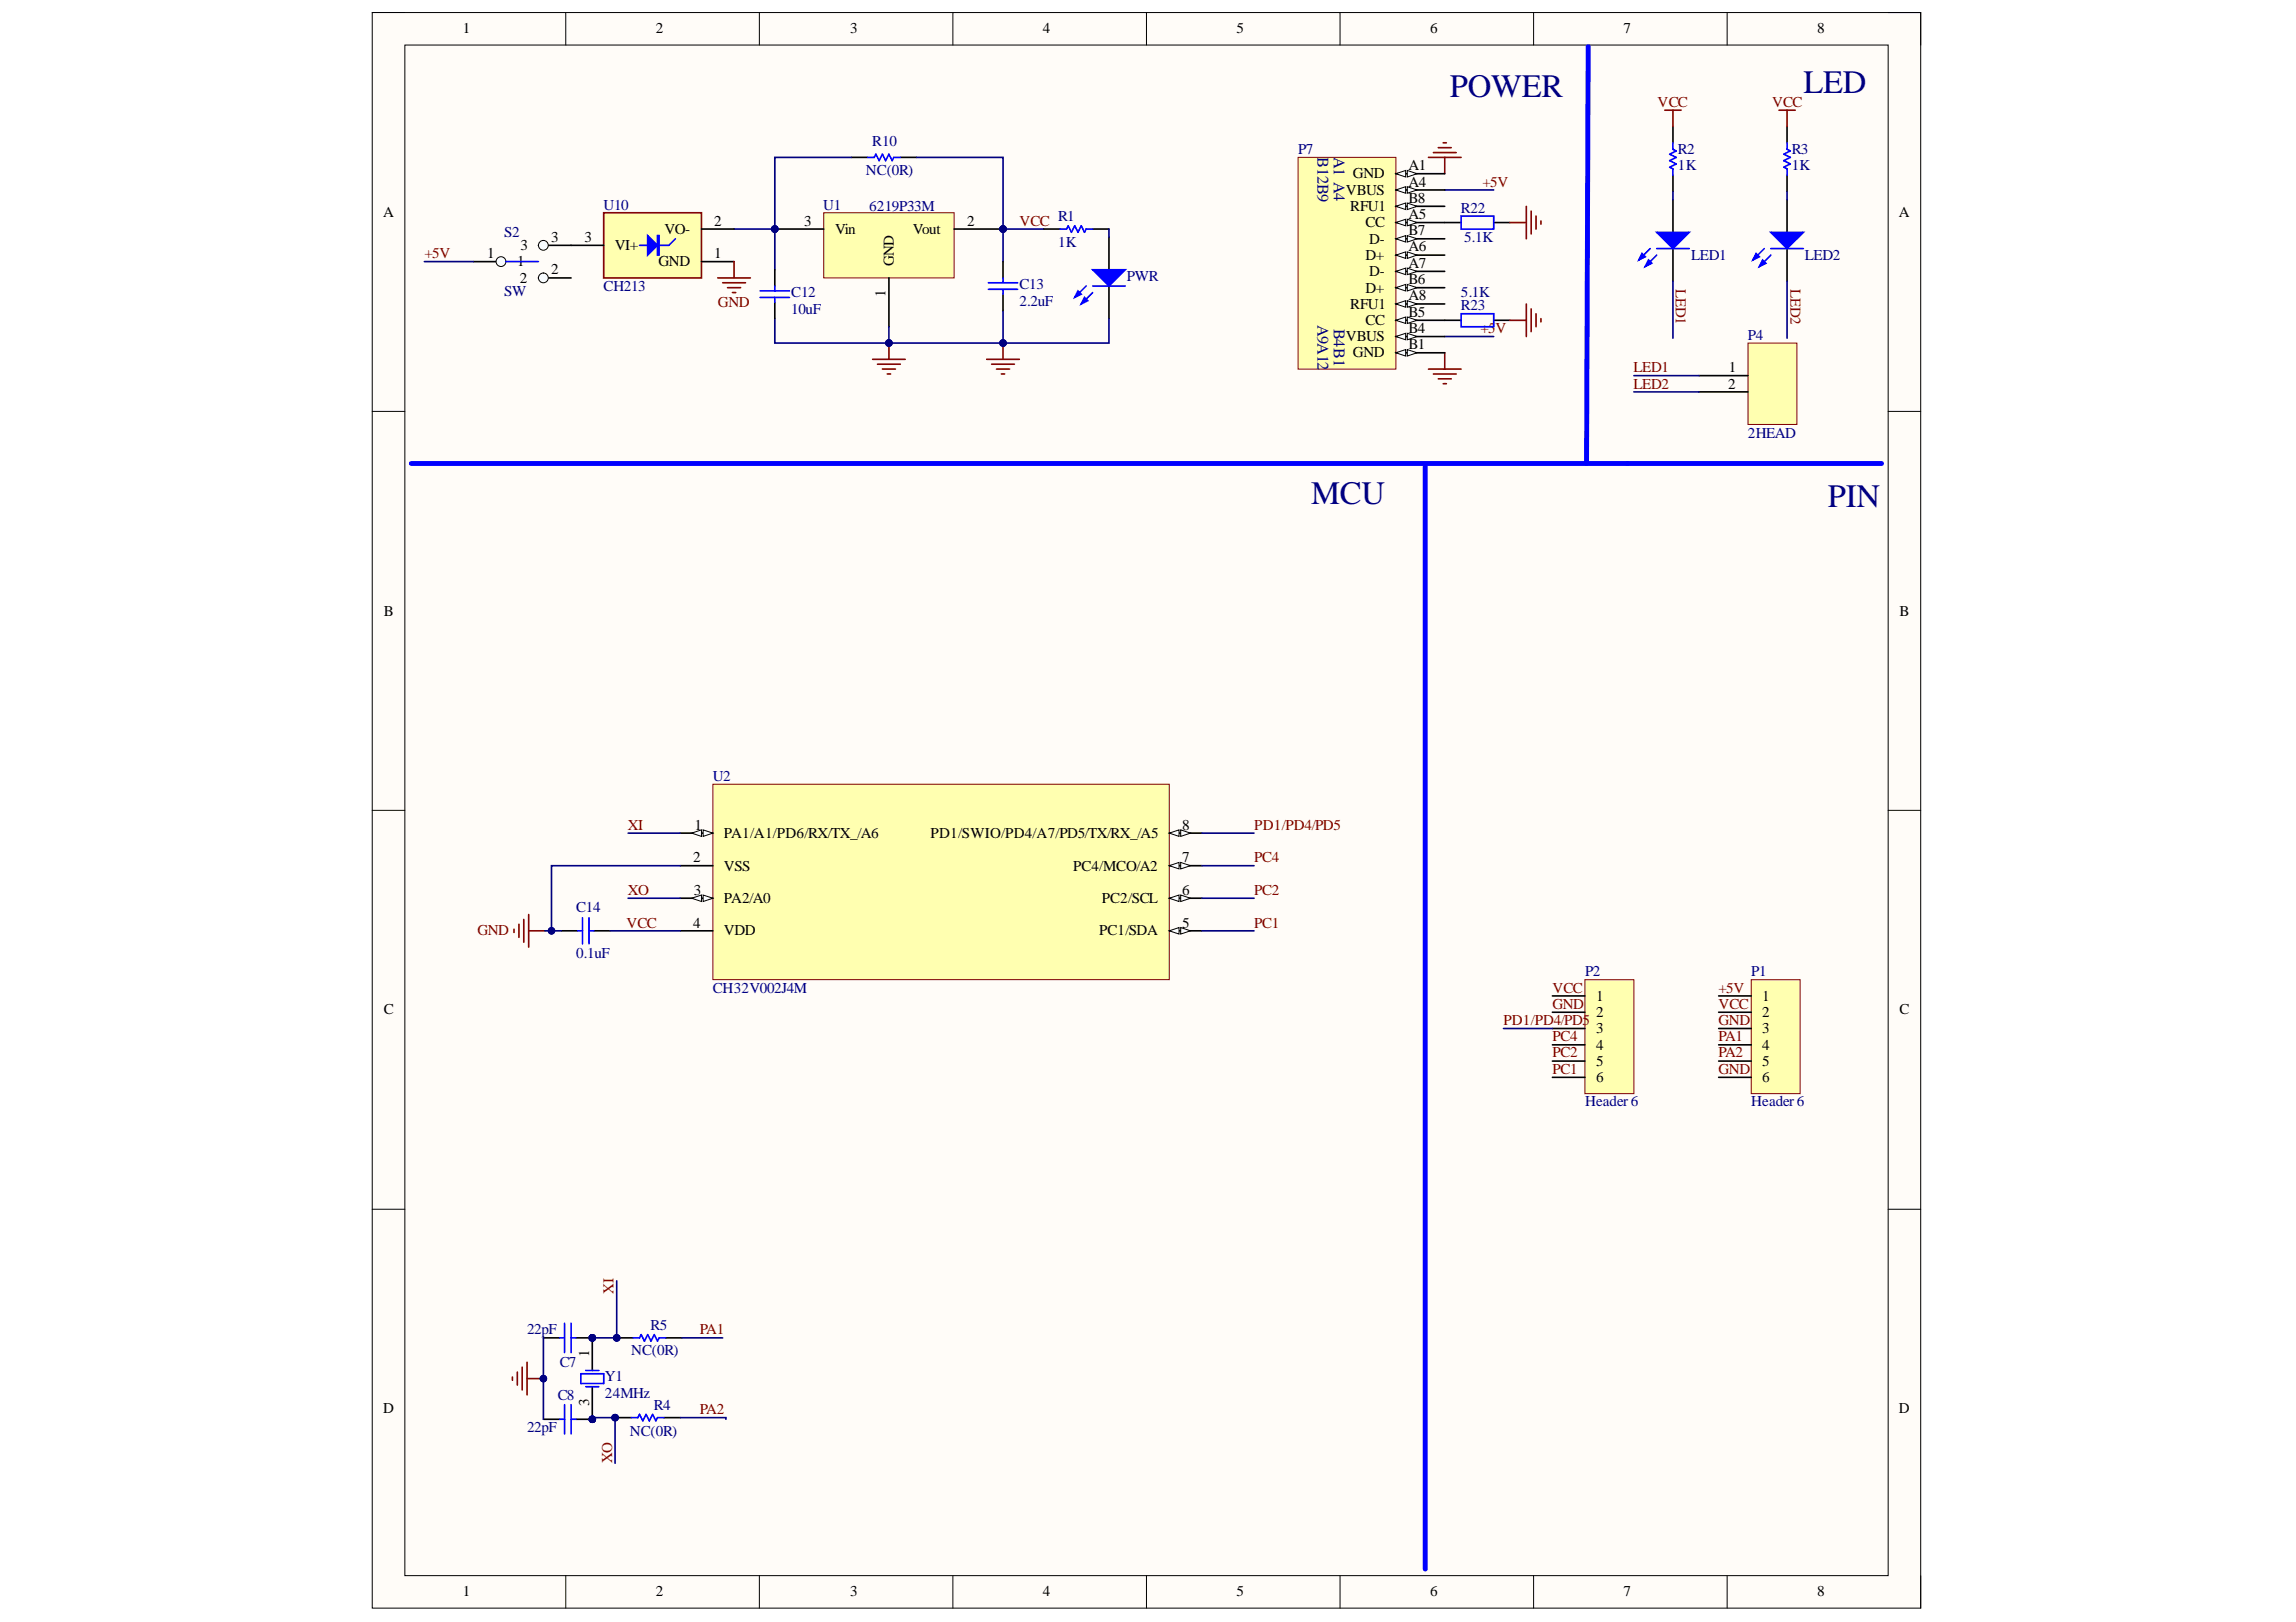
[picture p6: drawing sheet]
<svg xmlns="http://www.w3.org/2000/svg" width="297mm" height="210mm" viewBox="0 0 297 210" stroke-linecap="round" stroke-linejoin="round" font-family="sans-serif">
<defs><g id="words">
<g font-size="4.2" fill="#000080">
<text x="187.6" y="12.5">POWER</text>
<text x="233.3" y="12.1">LED</text>
<text x="169.6" y="65.2">MCU</text>
<text x="236.5" y="65.6">PIN</text>
</g>
<g font-size="2.1" fill="#000080">
<text x="170.5" y="20.4" transform="rotate(90 170.5 20.4)">B12B9</text>
<text x="172.6" y="20.4" transform="rotate(90 172.6 20.4)">A1 A4</text>
<text x="170.5" y="42.1" transform="rotate(90 170.5 42.1)">A9A12</text>
<text x="172.6" y="42.5" transform="rotate(90 172.6 42.5)">B4B1</text>
</g>
<g font-size="1.9">
<text x="59.9" y="4.3">1</text>
<text x="84.9" y="4.3">2</text>
<text x="110" y="4.3">3</text>
<text x="134.9" y="4.3">4</text>
<text x="160" y="4.3">5</text>
<text x="185" y="4.3">6</text>
<text x="210.1" y="4.3">7</text>
<text x="235.1" y="4.3">8</text>
<text x="175" y="23.1">GND</text>
<text x="182.2" y="22.1">A1</text>
<text x="49.6" y="28.1">A</text>
<text x="92.4" y="29.2">2</text>
<text x="104.1" y="29.2">3</text>
<text x="125.1" y="29.2">2</text>
<text x="174.1" y="25.2">VBUS</text>
<text x="174.7" y="27.3">RFU1</text>
<text x="176.6" y="29.4">CC</text>
<text x="182.2" y="26.3">B8</text>
<text x="182.2" y="24.2">A4</text>
<text x="182.2" y="28.4">A5</text>
<text x="245.7" y="28.1">A</text>
<text x="63" y="33.4">1</text>
<text x="66.9" y="34.5">1</text>
<text x="67.3" y="32.4">3</text>
<text x="71.3" y="31.3">3</text>
<text x="71.3" y="35.5">2</text>
<text x="75.6" y="31.3">3</text>
<text x="79.5" y="32.4">VI+</text>
<text x="85.2" y="34.5">GND</text>
<text x="86" y="30.3">VO-</text>
<text x="92.4" y="33.4">1</text>
<text x="108" y="30.3">Vin</text>
<text x="115.6" y="34.5" transform="rotate(-90 115.6 34.5)">GND</text>
<text x="118.1" y="30.3">Vout</text>
<text x="176.6" y="33.6">D+</text>
<text x="177.1" y="31.5">D-</text>
<text x="177.1" y="35.8">D-</text>
<text x="182.2" y="30.4">B7</text>
<text x="182.2" y="32.5">A6</text>
<text x="182.2" y="34.7">A7</text>
<text x="67.3" y="36.6">2</text>
<text x="114.5" y="38.4" transform="rotate(-90 114.5 38.4)">1</text>
<text x="174.7" y="40">RFU1</text>
<text x="176.6" y="37.9">D+</text>
<text x="182.2" y="41">B5</text>
<text x="182.2" y="36.8">B6</text>
<text x="182.2" y="38.9">A8</text>
<text x="174.1" y="44.1">VBUS</text>
<text x="175" y="46.2">GND</text>
<text x="176.6" y="42.1">CC</text>
<text x="182.2" y="45.2">B1</text>
<text x="182.2" y="43.1">B4</text>
<text x="223.6" y="50.3">2</text>
<text x="223.7" y="48.2">1</text>
<text x="49.7" y="79.7">B</text>
<text x="245.8" y="79.7">B</text>
<text x="89.8" y="107.3">1</text>
<text x="153" y="107.3">8</text>
<text x="89.7" y="111.6">2</text>
<text x="93.6" y="108.4">PA1/A1/PD6/RX/TX_/A6</text>
<text x="93.6" y="112.7">VSS</text>
<text x="120.4" y="108.4">PD1/SWIO/PD4/A7/PD5/TX/RX_/A5</text>
<text x="138.8" y="112.7">PC4/MCO/A2</text>
<text x="153" y="111.6">7</text>
<text x="89.8" y="115.8">3</text>
<text x="93.6" y="116.8">PA2/A0</text>
<text x="142.5" y="116.8">PC2/SCL</text>
<text x="153" y="115.8">6</text>
<text x="89.7" y="120">4</text>
<text x="93.6" y="121">VDD</text>
<text x="142.2" y="121">PC1/SDA</text>
<text x="153" y="120">5</text>
<text x="49.7" y="131.3">C</text>
<text x="206.5" y="129.5">1</text>
<text x="206.5" y="131.6">2</text>
<text x="228" y="129.5">1</text>
<text x="228" y="131.6">2</text>
<text x="245.8" y="131.3">C</text>
<text x="206.5" y="133.7">3</text>
<text x="206.5" y="135.8">4</text>
<text x="206.5" y="137.9">5</text>
<text x="228" y="133.7">3</text>
<text x="228" y="135.8">4</text>
<text x="228" y="137.9">5</text>
<text x="206.5" y="140.1">6</text>
<text x="228" y="140.1">6</text>
<text x="76.2" y="175.6" transform="rotate(-90 76.2 175.6)">1</text>
<text x="49.6" y="182.9">D</text>
<text x="76.2" y="181.9" transform="rotate(-90 76.2 181.9)">3</text>
<text x="245.7" y="182.9">D</text>
<text x="59.9" y="206.6">1</text>
<text x="84.9" y="206.6">2</text>
<text x="110" y="206.6">3</text>
<text x="134.9" y="206.6">4</text>
<text x="160" y="206.6">5</text>
<text x="185" y="206.6">6</text>
<text x="210.1" y="206.6">7</text>
<text x="235.1" y="206.6">8</text>
</g>
<g font-size="1.9" fill="#800000">
<text x="214.5" y="13.9">VCC</text>
<text x="229.3" y="13.9">VCC</text>
<text x="131.9" y="29.2">VCC</text>
<text x="191.8" y="24.2">+5V</text>
<text x="54.9" y="33.4">+5V</text>
<text x="92.9" y="39.7">GND</text>
<text x="216.8" y="37.4" transform="rotate(90 216.8 37.4)">LED1</text>
<text x="231.6" y="37.4" transform="rotate(90 231.6 37.4)">LED2</text>
<text x="191.5" y="43.1">+5V</text>
<text x="211.3" y="48.2">LED1</text>
<text x="211.3" y="50.3">LED2</text>
<text x="81.2" y="107.3">XI</text>
<text x="162.3" y="107.3">PD1/PD4/PD5</text>
<text x="162.3" y="111.6">PC4</text>
<text x="81.2" y="115.8">XO</text>
<text x="162.3" y="115.8">PC2</text>
<text x="61.8" y="121">GND</text>
<text x="81" y="120">VCC</text>
<text x="162.3" y="120">PC1</text>
<text x="200.8" y="128.5">VCC</text>
<text x="200.8" y="130.6">GND</text>
<text x="222.3" y="128.5">+5V</text>
<text x="222.3" y="130.6">VCC</text>
<text x="194.5" y="132.6">PD1/PD4/PD5</text>
<text x="200.8" y="134.7">PC4</text>
<text x="200.8" y="136.8">PC2</text>
<text x="222.3" y="132.6">GND</text>
<text x="222.3" y="134.7">PA1</text>
<text x="222.3" y="136.8">PA2</text>
<text x="200.8" y="139">PC1</text>
<text x="222.3" y="139">GND</text>
<text x="79.4" y="167.4" transform="rotate(-90 79.4 167.4)">XI</text>
<text x="90.5" y="172.7">PA1</text>
<text x="90.5" y="183">PA2</text>
<text x="79.2" y="189.3" transform="rotate(-90 79.2 189.3)">XO</text>
</g>
<g font-size="1.9" fill="#000080">
<text x="112" y="22.7">NC(0R)</text>
<text x="112.9" y="18.8">R10</text>
<text x="167.9" y="19.9">P7</text>
<text x="217.1" y="22.1">1K</text>
<text x="217.1" y="19.9">R2</text>
<text x="231.8" y="22.1">1K</text>
<text x="231.8" y="19.9">R3</text>
<text x="78.1" y="27.1">U10</text>
<text x="106.5" y="27.1">U1</text>
<text x="112.4" y="27.3">6219P33M</text>
<text x="136.9" y="28.6">R1</text>
<text x="189" y="27.6">R22</text>
<text x="65.2" y="30.7">S2</text>
<text x="136.9" y="31.9">1K</text>
<text x="189.4" y="31.3">5.1K</text>
<text x="218.8" y="33.6">LED1</text>
<text x="233.5" y="33.6">LED2</text>
<text x="65.2" y="38.3">SW</text>
<text x="78.1" y="37.6">CH213</text>
<text x="102.4" y="38.5">C12</text>
<text x="102.4" y="40.6">10uF</text>
<text x="131.9" y="37.4">C13</text>
<text x="131.9" y="39.6">2.2uF</text>
<text x="145.8" y="36.3">PWR</text>
<text x="189" y="40.1">R23</text>
<text x="189" y="38.5">5.1K</text>
<text x="226.1" y="44">P4</text>
<text x="226.1" y="56.6">2HEAD</text>
<text x="92.2" y="101.1">U2</text>
<text x="74.5" y="118.1">C14</text>
<text x="74.5" y="124">0.1uF</text>
<text x="92.2" y="128.5">CH32V002J4M</text>
<text x="205.1" y="126.4">P2</text>
<text x="226.6" y="126.4">P1</text>
<text x="205.1" y="143.2">Header 6</text>
<text x="226.6" y="143.2">Header 6</text>
<text x="68.2" y="172.7">22pF</text>
<text x="84.2" y="172.1">R5</text>
<text x="72.4" y="176.9">C7</text>
<text x="78.3" y="178.8">Y1</text>
<text x="81.6" y="175.4">NC(0R)</text>
<text x="68.2" y="185.4">22pF</text>
<text x="72.2" y="181.1">C8</text>
<text x="78.3" y="180.9">24MHz</text>
<text x="81.5" y="185.8">NC(0R)</text>
<text x="84.6" y="182.4">R4</text>
</g>
</g></defs>
<path d="M48.2 1.6h200.3v206.5h-200.3z" fill-rule="evenodd" fill="#fffcf8"/>
<path d="M48.2 1.6h200.3v206.5h-200.3z" fill="none" stroke="#000" stroke-width=".13"/>
<path d="M52.4 5.8h191.9v198.1h-191.9z" fill-rule="evenodd" fill="#fffcf8"/>
<g fill="none" stroke="#000" stroke-width=".13">
<path d="M48.2 1.6h4.2M52.4 5.8h191.9v198.1h-191.9zM73.2 1.6v4.2M98.2 1.6v4.2M123.3 1.6v4.2M148.3 1.6v4.2M173.4 1.6v4.2M198.4 1.6v4.2M223.4 1.6v4.2M244.3 1.6h4.2v4.2M48.2 53.2h4.2M244.3 53.2h4.2"/>
<path d="M48.2 104.9h4.2M244.3 104.9h4.2M48.2 156.5h4.2M244.3 156.5h4.2M73.2 203.9v4.2M98.2 203.9v4.2M123.3 203.9v4.2M148.3 203.9v4.2M173.4 203.9v4.2M198.4 203.9v4.2M223.4 203.9v4.2M248.5 203.9v4.2"/>
</g>
<path d="M112.9 46.5h4.2M113.5 47.1h3M114.2 47.8h1.6M114.8 48.4h.4M115 44.4v2.1" fill="none" stroke="#800000" stroke-width=".21"/>
<circle cx="115" cy="44.4" r=".42" fill="#000080"/>
<circle cx="115" cy="44.4" r=".42" fill="none" stroke="#000080" stroke-width=".13"/>
<path d="M127.7 46.5h4.2M128.3 47.1h2.9M128.9 47.8h1.7M129.6 48.4h.4M129.8 44.4v2.1" fill="none" stroke="#800000" stroke-width=".21"/>
<circle cx="129.8" cy="44.4" r=".42" fill="#000080"/>
<circle cx="129.8" cy="44.4" r=".42" fill="none" stroke="#000080" stroke-width=".13"/>
<path d="M135 29.6h-5.2v4.3" fill="none" stroke="#000080" stroke-width=".21"/>
<circle cx="129.8" cy="29.6" r=".42" fill="#000080"/>
<circle cx="129.8" cy="29.6" r=".42" fill="none" stroke="#000080" stroke-width=".13"/>
<path d="M143.5 30.7v4.2M143.5 37v4.2" fill="none" stroke="#000" stroke-width=".21"/>
<path d="M141.4 34.9h4.2l-2.1 2.1z" fill="#00f"/>
<path d="M140.5 37l-1.5 1.5M141.4 34.9h4.2l-2.1 2.1zM141.4 37.9l-1.5 1.4" fill="none" stroke="#00f" stroke-width=".21"/>
<path d="M140.3 38.5l.4 .4-.8 .4z" fill="#00f"/>
<path d="M140.3 38.5l.4 .4-.8 .4z" fill="none" stroke="#00f" stroke-width=".21"/>
<path d="M139.5 37.6l.4 .5-.9 .4z" fill="#00f"/>
<path d="M137.1 29.6h.9l.2-.4 .4 .9 .4-.9 .5 .9 .4-.9 .4 .9 .2-.5h.9M139.5 37.6l.4 .5-.9 .4zM141.4 37h4.2" fill="none" stroke="#00f" stroke-width=".21"/>
<path d="M135 29.6h2.1M141.4 29.6h2.1" fill="none" stroke="#000" stroke-width=".21"/>
<path d="M100.2 41.2v3.2h43.3v-3.2" fill="none" stroke="#000080" stroke-width=".21"/>
<circle cx="115" cy="44.4" r=".42" fill="#000080"/>
<circle cx="115" cy="44.4" r=".42" fill="none" stroke="#000080" stroke-width=".13"/>
<circle cx="129.8" cy="44.4" r=".42" fill="#000080"/>
<circle cx="129.8" cy="44.4" r=".42" fill="none" stroke="#000080" stroke-width=".13"/>
<path d="M143.5 29.6v1.1" fill="none" stroke="#000080" stroke-width=".21"/>
<path d="M61.2 33.9h4.2" fill="none" stroke="#000" stroke-width=".21"/>
<circle cx="64.8" cy="33.9" r=".63" fill="#f8fcff"/>
<circle cx="64.8" cy="33.9" r=".63" fill="none" stroke="#000" stroke-width=".13"/>
<path d="M69.7 31.7h4.2" fill="none" stroke="#000" stroke-width=".21"/>
<circle cx="70.3" cy="31.7" r=".63" fill="#f8fcff"/>
<circle cx="70.3" cy="31.7" r=".63" fill="none" stroke="#000" stroke-width=".13"/>
<path d="M69.7 36h4.2" fill="none" stroke="#000" stroke-width=".21"/>
<circle cx="70.3" cy="36" r=".63" fill="#f8fcff"/>
<circle cx="70.3" cy="36" r=".63" fill="none" stroke="#000" stroke-width=".13"/>
<path d="M65.4 33.9h4.3" fill="none" stroke="#00f" stroke-width=".21"/>
<path d="M54.9 33.9h6.3M95 29.6h5.2v5.3" fill="none" stroke="#000080" stroke-width=".21"/>
<circle cx="100.2" cy="29.6" r=".42" fill="#000080"/>
<circle cx="100.2" cy="29.6" r=".42" fill="none" stroke="#000080" stroke-width=".13"/>
<path d="M129.8 40.2v4.2" fill="none" stroke="#000080" stroke-width=".21"/>
<circle cx="129.8" cy="44.4" r=".42" fill="#000080"/>
<circle cx="129.8" cy="44.4" r=".42" fill="none" stroke="#000080" stroke-width=".13"/>
<path d="M216.4 25.9v4.2M216.4 32.2v4.2" fill="none" stroke="#000" stroke-width=".21"/>
<path d="M214.3 30.1h4.2l-2.1 2.1z" fill="#00f"/>
<path d="M213.5 32.2l-1.5 1.4M214.3 30.1h4.2l-2.1 2.1zM214.3 33l-1.5 1.5" fill="none" stroke="#00f" stroke-width=".21"/>
<path d="M213.3 33.6l.4 .5-.9 .4z" fill="#00f"/>
<path d="M213.3 33.6l.4 .5-.9 .4z" fill="none" stroke="#00f" stroke-width=".21"/>
<path d="M212.4 32.8l.4 .4-.8 .4z" fill="#00f"/>
<path d="M216.4 18.5v.8l.5 .2-.9 .5 .9 .4-.9 .4 .9 .4-.9 .4 .4 .2v.9M212.4 32.8l.4 .4-.8 .4zM214.3 32.2h4.2" fill="none" stroke="#00f" stroke-width=".21"/>
<path d="M216.4 16.4v2.1M216.4 22.7v2.1M231.2 25.9v4.2M231.2 32.2v4.2" fill="none" stroke="#000" stroke-width=".21"/>
<path d="M229.1 30.1h4.2l-2.1 2.1z" fill="#00f"/>
<path d="M228.2 32.2l-1.4 1.4M229.1 30.1h4.2l-2.1 2.1zM229.1 33l-1.5 1.5" fill="none" stroke="#00f" stroke-width=".21"/>
<path d="M228 33.6l.5 .5-.9 .4z" fill="#00f"/>
<path d="M228 33.6l.5 .5-.9 .4z" fill="none" stroke="#00f" stroke-width=".21"/>
<path d="M227.2 32.8l.4 .4-.8 .4z" fill="#00f"/>
<path d="M231.2 18.5v.8l.4 .2-.8 .5 .8 .4-.8 .4 .8 .4-.8 .4 .4 .2v.9M227.2 32.8l.4 .4-.8 .4zM229.1 32.2h4.2" fill="none" stroke="#00f" stroke-width=".21"/>
<path d="M231.2 16.4v2.1M231.2 22.7v2.1" fill="none" stroke="#000" stroke-width=".21"/>
<path d="M216.4 24.8v1.1M216.4 36.4v7.4M231.2 24.8v1.1M231.2 36.4v7.4" fill="none" stroke="#000080" stroke-width=".21"/>
<path d="M226.1 44.4h6.4v10.5h-6.4z" fill-rule="evenodd" fill="#ffffb0"/>
<path d="M226.1 44.4h6.4v10.5h-6.4z" fill="none" stroke="#800000" stroke-width=".13"/>
<path d="M100.2 34.9v2.1M100.2 39.1v2.1M129.8 33.9v2.1M129.8 38.1v2.1M219.8 48.6h6.3M219.8 50.7h6.3" fill="none" stroke="#000" stroke-width=".21"/>
<path d="M211.4 48.6h8.4M211.4 50.7h8.4" fill="none" stroke="#000080" stroke-width=".21"/>
<path d="M98.3 38.5h3.8M98.3 37.6h3.8M100.2 37v.6M100.2 38.5v.6M127.9 36.6h3.8M127.9 37.4h3.8M129.8 36v.6M129.8 37.4v.7" fill="none" stroke="#00f" stroke-width=".21"/>
<path d="M215.4 14.3h2.1M216.4 14.3v2.1M230.1 14.3h2.2M231.2 14.3v2.1" fill="none" stroke="#800000" stroke-width=".21"/>
<circle cx="100.2" cy="29.6" r=".42" fill="#000080"/>
<circle cx="100.2" cy="29.6" r=".42" fill="none" stroke="#000080" stroke-width=".13"/>
<circle cx="129.8" cy="29.6" r=".42" fill="#000080"/>
<circle cx="129.8" cy="29.6" r=".42" fill="none" stroke="#000080" stroke-width=".13"/>
<path d="M106.6 27.5h16.8v8.5h-16.8z" fill-rule="evenodd" fill="#ffffb0"/>
<path d="M106.6 27.5h16.8v8.5h-16.8z" fill="none" stroke="#800000" stroke-width=".13"/>
<path d="M100.2 29.6h6.4" fill="none" stroke="#000" stroke-width=".21"/>
<circle cx="100.2" cy="29.6" r=".42" fill="#000080"/>
<circle cx="100.2" cy="29.6" r=".42" fill="none" stroke="#000080" stroke-width=".13"/>
<path d="M115 36v6.3M123.4 29.6h6.4" fill="none" stroke="#000" stroke-width=".21"/>
<circle cx="129.8" cy="29.6" r=".42" fill="#000080"/>
<circle cx="129.8" cy="29.6" r=".42" fill="none" stroke="#000080" stroke-width=".13"/>
<path d="M115 42.3v2.1" fill="none" stroke="#000080" stroke-width=".21"/>
<circle cx="115" cy="44.4" r=".42" fill="#000080"/>
<circle cx="115" cy="44.4" r=".42" fill="none" stroke="#000080" stroke-width=".13"/>
<path d="M110.2 20.4h2.1M116.5 20.4h2.1" fill="none" stroke="#000" stroke-width=".21"/>
<path d="M112.3 20.4h.8l.2-.4 .4 .8 .5-.8 .4 .8 .4-.8 .4 .8 .2-.4h.9" fill="none" stroke="#00f" stroke-width=".21"/>
<path d="M110.2 20.4h-10v9.2" fill="none" stroke="#000080" stroke-width=".21"/>
<circle cx="100.2" cy="29.6" r=".42" fill="#000080"/>
<circle cx="100.2" cy="29.6" r=".42" fill="none" stroke="#000080" stroke-width=".13"/>
<path d="M118.6 20.4h11.2v9.2" fill="none" stroke="#000080" stroke-width=".21"/>
<circle cx="129.8" cy="29.6" r=".42" fill="#000080"/>
<circle cx="129.8" cy="29.6" r=".42" fill="none" stroke="#000080" stroke-width=".13"/>
<circle cx="76.6" cy="173.1" r=".42" fill="#000080"/>
<circle cx="76.6" cy="173.1" r=".42" fill="none" stroke="#000080" stroke-width=".13"/>
<circle cx="76.6" cy="183.7" r=".42" fill="#000080"/>
<circle cx="76.6" cy="183.7" r=".42" fill="none" stroke="#000080" stroke-width=".13"/>
<path d="M76.6 173.1v4.3" fill="none" stroke="#000" stroke-width=".21"/>
<circle cx="76.6" cy="173.1" r=".42" fill="#000080"/>
<circle cx="76.6" cy="173.1" r=".42" fill="none" stroke="#000080" stroke-width=".13"/>
<path d="M76.6 179.5v4.2" fill="none" stroke="#000" stroke-width=".21"/>
<circle cx="76.6" cy="183.7" r=".42" fill="#000080"/>
<circle cx="76.6" cy="183.7" r=".42" fill="none" stroke="#000080" stroke-width=".13"/>
<path d="M75.1 177.8h3v1.2h-3zM75.8 179.5h1.7M75.8 177.4h1.7" fill="none" stroke="#00f" stroke-width=".21"/>
<path d="M66.3 178.2v.4M66.9 177.6v1.6M67.6 176.9v3M68.2 176.3v4.2M68.2 178.4h2.1" fill="none" stroke="#800000" stroke-width=".21"/>
<circle cx="70.3" cy="178.4" r=".42" fill="#000080"/>
<circle cx="70.3" cy="178.4" r=".42" fill="none" stroke="#000080" stroke-width=".13"/>
<circle cx="76.6" cy="183.7" r=".42" fill="#000080"/>
<circle cx="76.6" cy="183.7" r=".42" fill="none" stroke="#000080" stroke-width=".13"/>
<path d="M70.3 183.7h2.1M74.5 183.7h2.1" fill="none" stroke="#000" stroke-width=".21"/>
<circle cx="76.6" cy="183.7" r=".42" fill="#000080"/>
<circle cx="76.6" cy="183.7" r=".42" fill="none" stroke="#000080" stroke-width=".13"/>
<path d="M72.4 183.7h.6M73 181.8v3.8M73.9 183.7h.6M73.9 181.8v3.8" fill="none" stroke="#00f" stroke-width=".21"/>
<circle cx="76.6" cy="173.1" r=".42" fill="#000080"/>
<circle cx="76.6" cy="173.1" r=".42" fill="none" stroke="#000080" stroke-width=".13"/>
<path d="M70.3 173.1h2.1M74.5 173.1h2.1" fill="none" stroke="#000" stroke-width=".21"/>
<circle cx="76.6" cy="173.1" r=".42" fill="#000080"/>
<circle cx="76.6" cy="173.1" r=".42" fill="none" stroke="#000080" stroke-width=".13"/>
<path d="M72.4 173.1h.6M73 171.2v3.8M73.9 173.1h.6M73.9 171.2v3.8" fill="none" stroke="#00f" stroke-width=".21"/>
<path d="M70.3 173.1v10.6" fill="none" stroke="#000080" stroke-width=".21"/>
<circle cx="70.3" cy="178.4" r=".42" fill="#000080"/>
<circle cx="70.3" cy="178.4" r=".42" fill="none" stroke="#000080" stroke-width=".13"/>
<circle cx="79.6" cy="183.5" r=".42" fill="#000080"/>
<circle cx="79.6" cy="183.5" r=".42" fill="none" stroke="#000080" stroke-width=".13"/>
<path d="M79.6 183.5h2.1M85.9 183.5h2.1" fill="none" stroke="#000" stroke-width=".21"/>
<circle cx="79.6" cy="183.5" r=".42" fill="#000080"/>
<circle cx="79.6" cy="183.5" r=".42" fill="none" stroke="#000080" stroke-width=".13"/>
<path d="M81.7 183.5h.8l.2-.5 .5 .9 .4-.9 .4 .9 .4-.9 .5 .9 .2-.4h.8" fill="none" stroke="#00f" stroke-width=".21"/>
<circle cx="79.8" cy="173.1" r=".42" fill="#000080"/>
<circle cx="79.8" cy="173.1" r=".42" fill="none" stroke="#000080" stroke-width=".13"/>
<path d="M79.8 173.1h2.1M86.1 173.1h2.1" fill="none" stroke="#000" stroke-width=".21"/>
<circle cx="79.8" cy="173.1" r=".42" fill="#000080"/>
<circle cx="79.8" cy="173.1" r=".42" fill="none" stroke="#000080" stroke-width=".13"/>
<path d="M81.9 173.1h.8l.2-.4 .5 .9 .4-.9 .4 .9 .4-.9 .5 .9 .2-.5h.8" fill="none" stroke="#00f" stroke-width=".21"/>
<path d="M79.8 165.8v7.3h-3.2" fill="none" stroke="#000080" stroke-width=".21"/>
<circle cx="76.6" cy="173.1" r=".42" fill="#000080"/>
<circle cx="76.6" cy="173.1" r=".42" fill="none" stroke="#000080" stroke-width=".13"/>
<circle cx="79.8" cy="173.1" r=".42" fill="#000080"/>
<circle cx="79.8" cy="173.1" r=".42" fill="none" stroke="#000080" stroke-width=".13"/>
<path d="M76.6 183.7v-.2h3v5.9" fill="none" stroke="#000080" stroke-width=".21"/>
<circle cx="76.6" cy="183.7" r=".42" fill="#000080"/>
<circle cx="76.6" cy="183.7" r=".42" fill="none" stroke="#000080" stroke-width=".13"/>
<circle cx="79.6" cy="183.5" r=".42" fill="#000080"/>
<circle cx="79.6" cy="183.5" r=".42" fill="none" stroke="#000080" stroke-width=".13"/>
<path d="M186.9 24.6h6.3M186.9 43.6h6.3M88.2 173.1h5.3M88 183.5h5.9v.2" fill="none" stroke="#000080" stroke-width=".21"/>
<path d="M185.4 19.7h3M186.1 19.1h1.7M186.7 18.5h.4M184.8 20.4h4.2M186.9 20.4v2.1M184.8 47.8h4.2M185.4 48.4h3M186.1 49h1.7M186.7 49.7h.4M186.9 45.7v2.1" fill="none" stroke="#800000" stroke-width=".21"/>
<path d="M167.9 20.4h12.7v27.4h-12.7z" fill-rule="evenodd" fill="#ffffb0"/>
<path d="M167.9 20.4h12.7v27.4h-12.7z" fill="none" stroke="#800000" stroke-width=".13"/>
<path d="M180.6 45.7h6.3" fill="none" stroke="#000" stroke-width=".21"/>
<path d="M180.6 45.7l1.3-.5v.9z" fill="#f8fcff"/>
<path d="M180.6 45.7l1.3-.5v.9z" fill="none" stroke="#000" stroke-width=".13"/>
<path d="M182.1 45.2l1.2 .5-1.2 .4z" fill="#f8fcff"/>
<path d="M182.1 45.2l1.2 .5-1.2 .4z" fill="none" stroke="#000" stroke-width=".13"/>
<path d="M180.6 43.6h6.3" fill="none" stroke="#000" stroke-width=".21"/>
<path d="M180.6 43.6l1.3-.5v.9z" fill="#f8fcff"/>
<path d="M180.6 43.6l1.3-.5v.9z" fill="none" stroke="#000" stroke-width=".13"/>
<path d="M182.1 43.1l1.2 .5-1.2 .4z" fill="#f8fcff"/>
<path d="M182.1 43.1l1.2 .5-1.2 .4z" fill="none" stroke="#000" stroke-width=".13"/>
<path d="M180.6 41.4h6.3" fill="none" stroke="#000" stroke-width=".21"/>
<path d="M180.6 41.4l1.3-.4v.9z" fill="#f8fcff"/>
<path d="M180.6 41.4l1.3-.4v.9z" fill="none" stroke="#000" stroke-width=".13"/>
<path d="M182.1 41l1.2 .4-1.2 .5z" fill="#f8fcff"/>
<path d="M182.1 41l1.2 .4-1.2 .5z" fill="none" stroke="#000" stroke-width=".13"/>
<path d="M180.6 37.2h6.3" fill="none" stroke="#000" stroke-width=".21"/>
<path d="M180.6 37.2l1.3-.4v.9z" fill="#f8fcff"/>
<path d="M180.6 37.2l1.3-.4v.9z" fill="none" stroke="#000" stroke-width=".13"/>
<path d="M182.1 36.8l1.2 .4-1.2 .5z" fill="#f8fcff"/>
<path d="M182.1 36.8l1.2 .4-1.2 .5z" fill="none" stroke="#000" stroke-width=".13"/>
<path d="M180.6 30.9h6.3" fill="none" stroke="#000" stroke-width=".21"/>
<path d="M180.6 30.9l1.3-.4v.8z" fill="#f8fcff"/>
<path d="M180.6 30.9l1.3-.4v.8z" fill="none" stroke="#000" stroke-width=".13"/>
<path d="M182.1 30.5l1.2 .4-1.2 .4z" fill="#f8fcff"/>
<path d="M182.1 30.5l1.2 .4-1.2 .4z" fill="none" stroke="#000" stroke-width=".13"/>
<path d="M180.6 26.7h6.3" fill="none" stroke="#000" stroke-width=".21"/>
<path d="M180.6 26.7l1.3-.4v.8z" fill="#f8fcff"/>
<path d="M180.6 26.7l1.3-.4v.8z" fill="none" stroke="#000" stroke-width=".13"/>
<path d="M182.1 26.3l1.2 .4-1.2 .4z" fill="#f8fcff"/>
<path d="M182.1 26.3l1.2 .4-1.2 .4z" fill="none" stroke="#000" stroke-width=".13"/>
<path d="M180.6 22.5h6.3" fill="none" stroke="#000" stroke-width=".21"/>
<path d="M180.6 22.5l1.3-.4v.8z" fill="#f8fcff"/>
<path d="M180.6 22.5l1.3-.4v.8z" fill="none" stroke="#000" stroke-width=".13"/>
<path d="M182.1 22.1l1.2 .4-1.2 .4z" fill="#f8fcff"/>
<path d="M182.1 22.1l1.2 .4-1.2 .4z" fill="none" stroke="#000" stroke-width=".13"/>
<path d="M180.6 24.6h6.3" fill="none" stroke="#000" stroke-width=".21"/>
<path d="M180.6 24.6l1.3-.4v.8z" fill="#f8fcff"/>
<path d="M180.6 24.6l1.3-.4v.8z" fill="none" stroke="#000" stroke-width=".13"/>
<path d="M182.1 24.2l1.2 .4-1.2 .4z" fill="#f8fcff"/>
<path d="M182.1 24.2l1.2 .4-1.2 .4z" fill="none" stroke="#000" stroke-width=".13"/>
<path d="M180.6 28.8h6.3" fill="none" stroke="#000" stroke-width=".21"/>
<path d="M180.6 28.8l1.3-.4v.8z" fill="#f8fcff"/>
<path d="M180.6 28.8l1.3-.4v.8z" fill="none" stroke="#000" stroke-width=".13"/>
<path d="M182.1 28.4l1.2 .4-1.2 .4z" fill="#f8fcff"/>
<path d="M182.1 28.4l1.2 .4-1.2 .4z" fill="none" stroke="#000" stroke-width=".13"/>
<path d="M180.6 33h6.3" fill="none" stroke="#000" stroke-width=".21"/>
<path d="M180.6 33l1.3-.4v.8z" fill="#f8fcff"/>
<path d="M180.6 33l1.3-.4v.8z" fill="none" stroke="#000" stroke-width=".13"/>
<path d="M182.1 32.6l1.2 .4-1.2 .4z" fill="#f8fcff"/>
<path d="M182.1 32.6l1.2 .4-1.2 .4z" fill="none" stroke="#000" stroke-width=".13"/>
<path d="M180.6 35.1h6.3" fill="none" stroke="#000" stroke-width=".21"/>
<path d="M180.6 35.1l1.3-.4v.8z" fill="#f8fcff"/>
<path d="M180.6 35.1l1.3-.4v.8z" fill="none" stroke="#000" stroke-width=".13"/>
<path d="M182.1 34.7l1.2 .4-1.2 .4z" fill="#f8fcff"/>
<path d="M182.1 34.7l1.2 .4-1.2 .4z" fill="none" stroke="#000" stroke-width=".13"/>
<path d="M180.6 39.3h6.3" fill="none" stroke="#000" stroke-width=".21"/>
<path d="M180.6 39.3l1.3-.4v.9z" fill="#f8fcff"/>
<path d="M180.6 39.3l1.3-.4v.9z" fill="none" stroke="#000" stroke-width=".13"/>
<path d="M182.1 38.9l1.2 .4-1.2 .5z" fill="#f8fcff"/>
<path d="M182.1 38.9l1.2 .4-1.2 .5z" fill="none" stroke="#000" stroke-width=".13"/>
<path d="M205.5 6l-.2 54M53.2 60h190.2M184.4 60.4v142.7" fill="none" stroke="#00f" stroke-width=".63"/>
<path d="M186.9 28.8h2.1M193.2 28.8h2.1M186.9 41.4h2.1M193.2 41.4h2.1" fill="none" stroke="#000" stroke-width=".21"/>
<path d="M189 28h4.2v1.6h-4.2zM189 40.6h4.2v1.7h-4.2z" fill="none" stroke="#00f" stroke-width=".21"/>
<path d="M195.3 28.8h2.2M197.5 26.7v4.2M197.5 39.3v4.3M198.1 27.3v3M198.1 40v2.9M198.7 28v1.6M199.4 28.6v.4M195.3 41.4h2.2M198.7 40.6v1.7M199.4 41.2v.5" fill="none" stroke="#800000" stroke-width=".21"/>
<path d="M92.2 101.5h59.1v25.3h-59.1z" fill-rule="evenodd" fill="#ffffb0"/>
<path d="M92.2 101.5h59.1v25.3h-59.1z" fill="none" stroke="#800000" stroke-width=".13"/>
<path d="M151.3 107.8h4.2" fill="none" stroke="#000" stroke-width=".21"/>
<path d="M151.3 107.8l1.2-.4v.8z" fill="#f8fcff"/>
<path d="M151.3 107.8l1.2-.4v.8z" fill="none" stroke="#000" stroke-width=".13"/>
<path d="M152.7 107.4l1.3 .4-1.3 .4z" fill="#f8fcff"/>
<path d="M152.7 107.4l1.3 .4-1.3 .4z" fill="none" stroke="#000" stroke-width=".13"/>
<path d="M88 107.8h4.2" fill="none" stroke="#000" stroke-width=".21"/>
<path d="M91 107.4l1.2 .4-1.2 .4z" fill="#f8fcff"/>
<path d="M91 107.4l1.2 .4-1.2 .4z" fill="none" stroke="#000" stroke-width=".13"/>
<path d="M89.5 107.8l1.3-.4v.8z" fill="#f8fcff"/>
<path d="M89.5 107.8l1.3-.4v.8z" fill="none" stroke="#000" stroke-width=".13"/>
<path d="M88 116.2h4.2" fill="none" stroke="#000" stroke-width=".21"/>
<path d="M91 115.8l1.2 .4-1.2 .5z" fill="#f8fcff"/>
<path d="M91 115.8l1.2 .4-1.2 .5z" fill="none" stroke="#000" stroke-width=".13"/>
<path d="M89.5 116.2l1.3-.4v.9z" fill="#f8fcff"/>
<path d="M89.5 116.2l1.3-.4v.9z" fill="none" stroke="#000" stroke-width=".13"/>
<path d="M88 112h4.2M88 120.5h4.2M151.3 120.5h4.2" fill="none" stroke="#000" stroke-width=".21"/>
<path d="M151.3 120.5l1.2-.5v.9z" fill="#f8fcff"/>
<path d="M151.3 120.5l1.2-.5v.9z" fill="none" stroke="#000" stroke-width=".13"/>
<path d="M152.7 120l1.3 .5-1.3 .4z" fill="#f8fcff"/>
<path d="M152.7 120l1.3 .5-1.3 .4z" fill="none" stroke="#000" stroke-width=".13"/>
<path d="M151.3 116.2h4.2" fill="none" stroke="#000" stroke-width=".21"/>
<path d="M151.3 116.2l1.2-.4v.9z" fill="#f8fcff"/>
<path d="M151.3 116.2l1.2-.4v.9z" fill="none" stroke="#000" stroke-width=".13"/>
<path d="M152.7 115.8l1.3 .4-1.3 .5z" fill="#f8fcff"/>
<path d="M152.7 115.8l1.3 .4-1.3 .5z" fill="none" stroke="#000" stroke-width=".13"/>
<path d="M151.3 112h4.2" fill="none" stroke="#000" stroke-width=".21"/>
<path d="M151.3 112l1.2-.4v.8z" fill="#f8fcff"/>
<path d="M151.3 112l1.2-.4v.8z" fill="none" stroke="#000" stroke-width=".13"/>
<path d="M152.7 111.6l1.3 .4-1.3 .4z" fill="#f8fcff"/>
<path d="M152.7 111.6l1.3 .4-1.3 .4z" fill="none" stroke="#000" stroke-width=".13"/>
<path d="M81.3 107.8h6.7M81.3 116.2h6.7M155.5 107.8h6.7M155.5 116.2h6.7M155.5 112h6.7M155.5 120.5h6.7" fill="none" stroke="#000080" stroke-width=".21"/>
<path d="M205 126.8h6.4v14.7h-6.4z" fill-rule="evenodd" fill="#ffffb0"/>
<path d="M205 126.8h6.4v14.7h-6.4z" fill="none" stroke="#800000" stroke-width=".13"/>
<path d="M200.8 128.9h4.2M200.8 131h4.2M200.8 133.1h4.2M200.8 135.2h4.2M200.8 137.3h4.2M200.8 139.4h4.2" fill="none" stroke="#000" stroke-width=".21"/>
<path d="M226.6 126.8h6.3v14.7h-6.3z" fill-rule="evenodd" fill="#ffffb0"/>
<path d="M226.6 126.8h6.3v14.7h-6.3z" fill="none" stroke="#800000" stroke-width=".13"/>
<path d="M72.6 120.5h2.1M76.8 120.5h2.1M222.3 128.9h4.3M222.3 131h4.3M222.3 133.1h4.3M222.3 135.2h4.3M222.3 137.3h4.3M222.3 139.4h4.3" fill="none" stroke="#000" stroke-width=".21"/>
<path d="M70.5 120.5h2.1M78.9 120.5h9.1M194.5 133.1h6.3" fill="none" stroke="#000080" stroke-width=".21"/>
<path d="M67.1 119.6v1.7M67.8 119v2.9M68.4 118.3v4.3M66.5 120.2v.5M68.4 120.5h2.1" fill="none" stroke="#800000" stroke-width=".21"/>
<path d="M75.4 118.8v3.3M76.2 118.8v3.3M74.7 120.5h.7M76.2 120.5h.6" fill="none" stroke="#00f" stroke-width=".21"/>
<circle cx="71.4" cy="120.5" r=".42" fill="#000080"/>
<circle cx="71.4" cy="120.5" r=".42" fill="none" stroke="#000080" stroke-width=".13"/>
<path d="M88 112h-16.7v8.5" fill="none" stroke="#000080" stroke-width=".21"/>
<circle cx="71.4" cy="120.5" r=".42" fill="#000080"/>
<circle cx="71.4" cy="120.5" r=".42" fill="none" stroke="#000080" stroke-width=".13"/>
<path d="M78.1 27.5h12.7v8.5h-12.7z" fill-rule="evenodd" fill="#ffffb0"/>
<path d="M78.1 27.5h12.7v8.5h-12.7z" fill="none" stroke="#800000" stroke-width=".21"/>
<path d="M73.9 31.7h4.2M90.8 29.6h4.2M90.8 33.9h4.2" fill="none" stroke="#000" stroke-width=".21"/>
<path d="M82.7 31.7h3.8M85.1 30.5h.2v2.5h-.2zM85.2 30.5v2.5" fill="none" stroke="#00f" stroke-width=".21"/>
<path d="M83.8 30.5l1.3 1.2-1.3 1.3z" fill="#00f"/>
<path d="M83.8 30.5l1.3 1.2-1.3 1.3zM87.4 30.9l-.9 .8" fill="none" stroke="#00f" stroke-width=".21"/>
<path d="M92.9 36h4.2M93.5 36.6h2.9M94.1 37.2h1.7M94.8 37.9h.4M95 33.9v2.1" fill="none" stroke="#800000" stroke-width=".21"/>
<use href="#words"/>
</svg>
